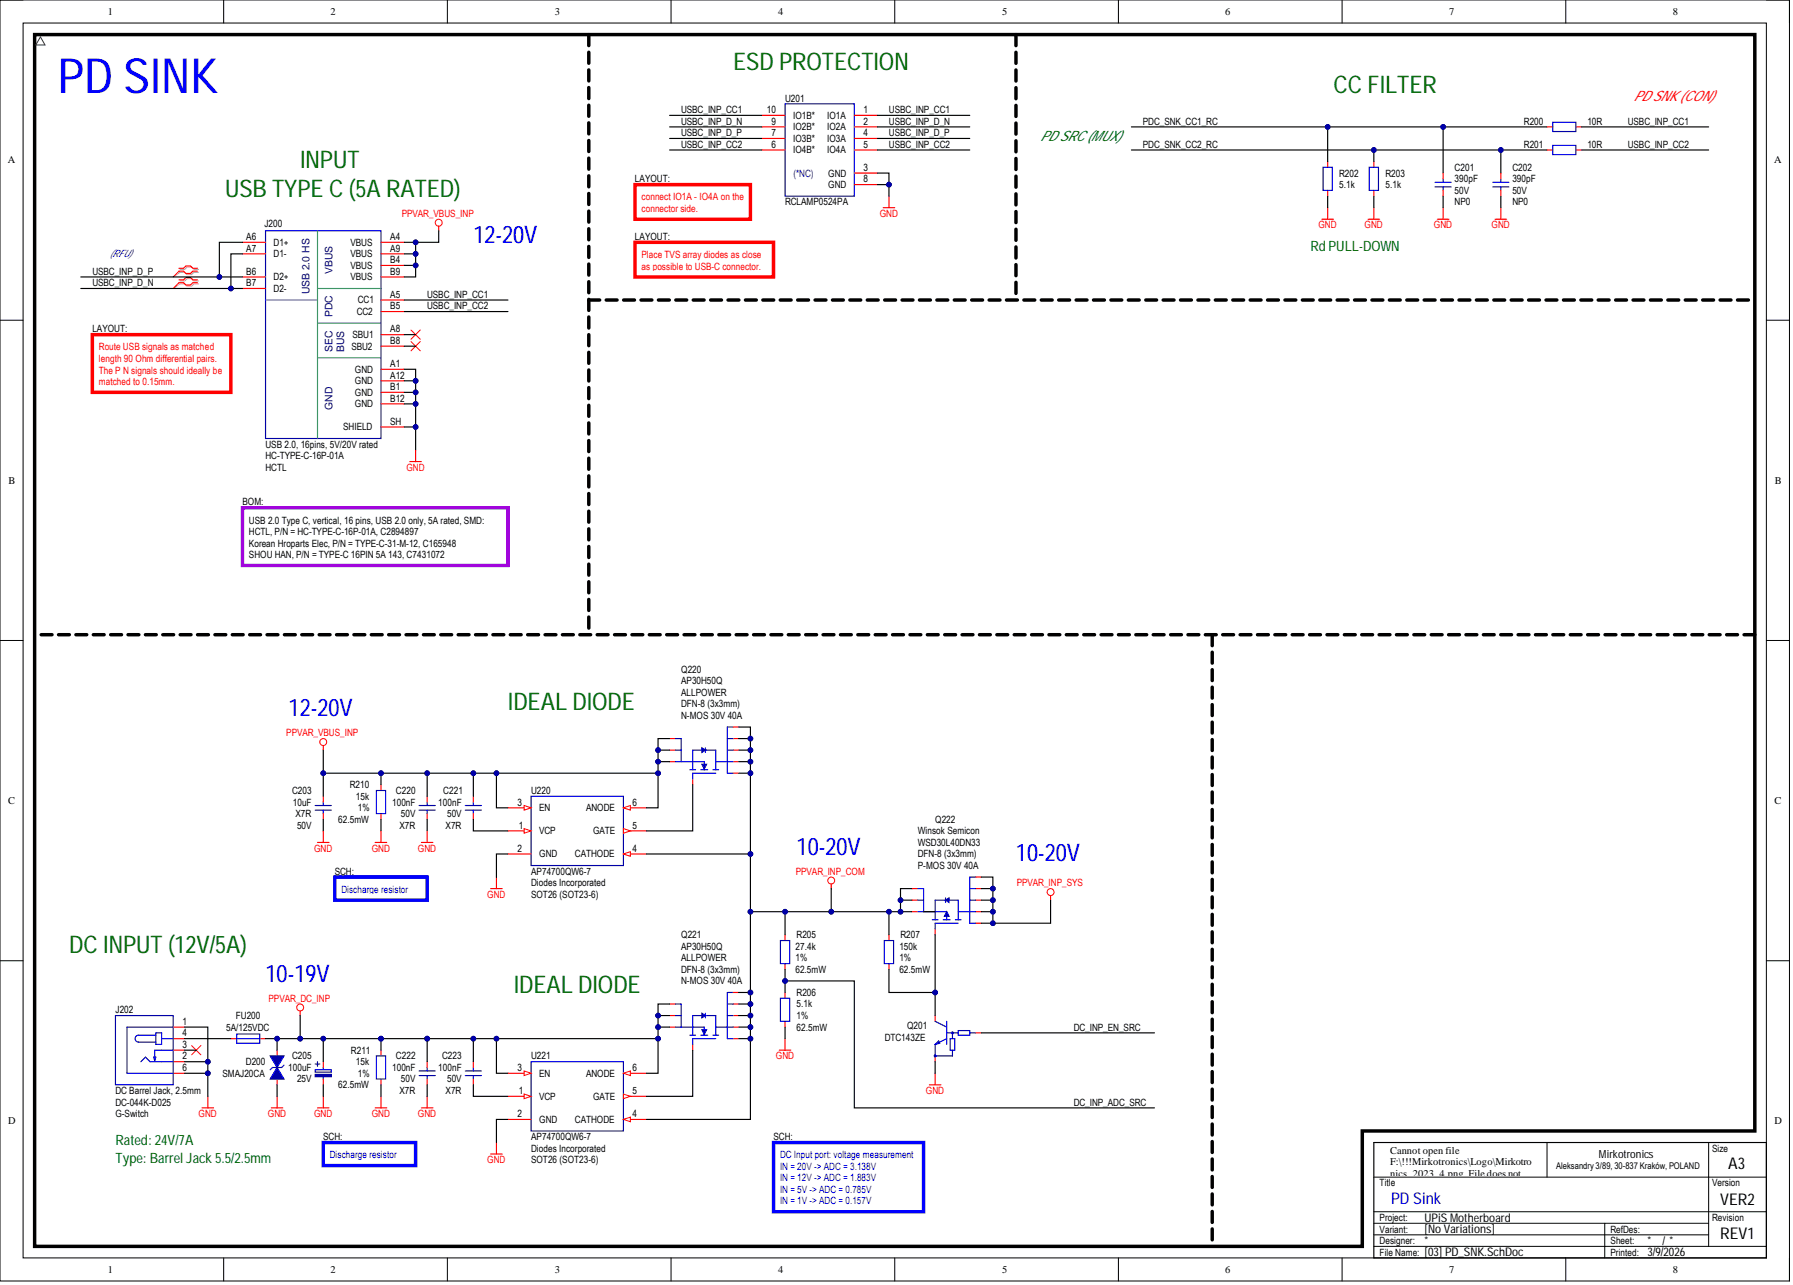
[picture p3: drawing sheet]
<svg xmlns="http://www.w3.org/2000/svg" width="393mm" height="282mm" viewBox="0 0 393 282" stroke-linecap="round" stroke-linejoin="round" font-family="sans-serif">
<defs><g id="words">
<text font-size="10.6" fill="#00f" x="12.7" y="20.5">PD SINK</text>
<g font-size="5.3" fill="#060">
<text x="160.8" y="15.3">ESD PROTECTION</text>
<text x="292.5" y="20.4">CC FILTER</text>
<text x="65.9" y="36.9">INPUT</text>
<text x="49.4" y="43.2">USB TYPE C (5A RATED)</text>
<text x="111.4" y="155.9">IDEAL DIODE</text>
<text x="15.2" y="209">DC INPUT (12V/5A)</text>
<text x="112.7" y="217.9">IDEAL DIODE</text>
</g>
<g font-size="5.3" fill="#00f">
<text x="103.8" y="53.3">12-20V</text>
<text x="63.3" y="157.1">12-20V</text>
<text x="174.8" y="187.5">10-20V</text>
<text x="222.9" y="188.8">10-20V</text>
<text x="58.3" y="215.3">10-19V</text>
</g>
<g font-size="3.5">
<text x="379.1" y="256.4">A3</text>
<text x="377.4" y="264.3">VER2</text>
<text x="377.4" y="271.9">REV1</text>
</g>
<text font-size="3.5" fill="#00c" x="305.2" y="264">PD Sink</text>
<text font-size="3.1" fill="#c00" x="358.4" y="22.1">PD SNK (CON)</text>
<g font-size="3.1" fill="#060">
<text x="228.2" y="31">PD SRC (MUX)</text>
<text x="287.5" y="55">RdPULL-DOWN</text>
<text x="25.3" y="251.2">Rated: 24V/7A</text>
<text x="25.3" y="255">Type: Barrel Jack 5.5/2.5mm</text>
</g>
<g font-size="2.6">
<text x="312.5" y="268">UPiS Motherboard</text>
<text x="312.5" y="275.6">[03] PD_SNK.SchDoc</text>
<text x="312.5" y="270.5">[No Variations]</text>
<text x="312.5" y="273.1">*</text>
<text x="361.4" y="275.6">3/9/2026</text>
<text x="361.4" y="273.1">*</text>
<text x="364.7" y="273.1">/*</text>
</g>
<text font-size="2.4" x="350.8" y="253.9">Mirkotronics</text>
<g font-size="2.3">
<text x="23.6" y="3.3">1</text>
<text x="72.5" y="3.3">2</text>
<text x="121.7" y="3.3">3</text>
<text x="170.7" y="3.3">4</text>
<text x="219.8" y="3.3">5</text>
<text x="268.8" y="3.3">6</text>
<text x="317.9" y="3.3">7</text>
<text x="367" y="3.3">8</text>
<text x="1.7" y="35.9">A</text>
<text x="389.2" y="35.9">A</text>
<text x="1.9" y="106.1">B</text>
<text x="389.4" y="106.1">B</text>
<text x="1.8" y="176.4">C</text>
<text x="389.3" y="176.4">C</text>
<text x="1.8" y="246.6">D</text>
<text x="389.3" y="246.6">D</text>
<text x="304.9" y="253.1">Cannot open file</text>
<text x="304.9" y="255.6">F:\!!!Mirkotronics\Logo\Mirkotro</text>
<text x="304.9" y="258.1">nics_2023_4.png. File does not</text>
<text x="23.6" y="279.2">1</text>
<text x="72.5" y="279.2">2</text>
<text x="121.7" y="279.2">3</text>
<text x="170.7" y="279.2">4</text>
<text x="219.8" y="279.2">5</text>
<text x="268.8" y="279.2">6</text>
<text x="317.9" y="279.2">7</text>
<text x="367" y="279.2">8</text>
</g>
<g font-size="2.3" fill="#000080">
<text x="67.9" y="64.5" transform="rotate(-90 67.9 64.5)">USB 2.0 HS</text>
<text x="72.9" y="60.2" transform="rotate(-90 72.9 60.2)">VBUS</text>
<text x="72.9" y="69.6" transform="rotate(-90 72.9 69.6)">PDC</text>
<text x="72.9" y="77.2" transform="rotate(-90 72.9 77.2)">SEC</text>
<text x="75.5" y="77.2" transform="rotate(-90 75.5 77.2)">BUS</text>
<text x="72.9" y="89.9" transform="rotate(-90 72.9 89.9)">GND</text>
</g>
<g font-size="2.2">
<text x="172.2" y="22.3">U201</text>
<text x="149.4" y="24.8">USBC_INP_CC1</text>
<text x="149.4" y="29.9">USBC_INP_D_P</text>
<text x="149.4" y="27.3">USBC_INP_D_N</text>
<text x="168.3" y="24.8">10</text>
<text x="169.3" y="27.3">9</text>
<text x="169.3" y="29.9">7</text>
<text x="174" y="26.1">IO1B*</text>
<text x="174" y="28.6">IO2B*</text>
<text x="181.4" y="26.1">IO1A</text>
<text x="181.4" y="28.6">IO2A</text>
<text x="189.4" y="24.8">1</text>
<text x="189.4" y="27.3">2</text>
<text x="189.4" y="29.9">4</text>
<text x="195" y="24.8">USBC_INP_CC1</text>
<text x="195" y="29.9">USBC_INP_D_P</text>
<text x="195" y="27.3">USBC_INP_D_N</text>
<text x="250.7" y="27.3">PDC_SNK_CC1_RC</text>
<text x="334.3" y="27.3">R200</text>
<text x="348.2" y="27.3">10R</text>
<text x="357.1" y="27.3">USBC_INP_CC1</text>
<text x="149.4" y="32.4">USBC_INP_CC2</text>
<text x="169.3" y="32.4">6</text>
<text x="174" y="31.1">IO3B*</text>
<text x="174" y="33.7">IO4B*</text>
<text x="181.4" y="31.1">IO3A</text>
<text x="181.4" y="33.7">IO4A</text>
<text x="189.4" y="32.4">5</text>
<text x="195" y="32.4">USBC_INP_CC2</text>
<text x="250.7" y="32.4">PDC_SNK_CC2_RC</text>
<text x="334.3" y="32.4">R201</text>
<text x="348.2" y="32.4">10R</text>
<text x="357.1" y="32.4">USBC_INP_CC2</text>
<text x="139.3" y="40">LAYOUT:</text>
<text x="181.7" y="38.7">GND</text>
<text x="181.7" y="41.3">GND</text>
<text x="189.4" y="37.5">3</text>
<text x="189.4" y="40">8</text>
<text x="293.8" y="38.7">R202</text>
<text x="293.8" y="41.3">5.1k</text>
<text x="303.9" y="38.7">R203</text>
<text x="303.9" y="41.3">5.1k</text>
<text x="319.1" y="37.5">C201</text>
<text x="319.1" y="40">390pF</text>
<text x="331.8" y="37.5">C202</text>
<text x="331.8" y="40">390pF</text>
<text x="172.2" y="45.1">RCLAMP0524PA</text>
<text x="319.1" y="45.1">NP0</text>
<text x="319.1" y="42.5">50V</text>
<text x="331.8" y="45.1">NP0</text>
<text x="331.8" y="42.5">50V</text>
<text x="54" y="52.6">A6</text>
<text x="58" y="49.9">J200</text>
<text x="60" y="53.9">D1+</text>
<text x="76.9" y="53.9">VBUS</text>
<text x="85.6" y="52.6">A4</text>
<text x="139.3" y="52.6">LAYOUT:</text>
<text x="54" y="55.2">A7</text>
<text x="60" y="56.4">D1-</text>
<text x="76.9" y="56.4">VBUS</text>
<text x="76.9" y="59">VBUS</text>
<text x="85.6" y="55.2">A9</text>
<text x="85.6" y="57.7">B4</text>
<text x="20.3" y="60.2">USBC_INP_D_P</text>
<text x="20.3" y="62.8">USBC_INP_D_N</text>
<text x="54" y="60.2">B6</text>
<text x="54" y="62.8">B7</text>
<text x="60" y="61.5">D2+</text>
<text x="60" y="64">D2-</text>
<text x="76.9" y="61.5">VBUS</text>
<text x="85.6" y="65.3">A5</text>
<text x="85.6" y="60.2">B9</text>
<text x="93.7" y="65.3">USBC_INP_CC1</text>
<text x="78.3" y="69.1">CC2</text>
<text x="78.5" y="66.6">CC1</text>
<text x="85.6" y="67.8">B5</text>
<text x="93.7" y="67.8">USBC_INP_CC2</text>
<text x="20.3" y="72.9">LAYOUT:</text>
<text x="77.1" y="76.7">SBU2</text>
<text x="77.3" y="74.2">SBU1</text>
<text x="85.6" y="72.9">A8</text>
<text x="85.6" y="75.4">B8</text>
<text x="77.8" y="81.8">GND</text>
<text x="85.6" y="80.5">A1</text>
<text x="85.6" y="83">A12</text>
<text x="77.8" y="84.3">GND</text>
<text x="77.8" y="86.8">GND</text>
<text x="77.8" y="89.4">GND</text>
<text x="85.6" y="85.6">B1</text>
<text x="85.6" y="88.1">B12</text>
<text x="75.3" y="94.4">SHIELD</text>
<text x="85.6" y="93.2">SH</text>
<text x="58.3" y="98.2">USB 2.0, 16pins, 5V/20V rated</text>
<text x="58.3" y="100.7">HC-TYPE-C-16P-01A</text>
<text x="58.3" y="103.3">HCTL</text>
<text x="53.2" y="110.9">BOM:</text>
<text x="54.6" y="114.8">USB 2.0 Type C, vertical, 16 pins, USB 2.0 only, 5A rated, SMD:</text>
<text x="54.6" y="117.4">HCTL, P/N = HC-TYPE-C-16P-01A, C2894897</text>
<text x="54.6" y="119.9">Korean Hroparts Elec, P/N = TYPE-C-31-M-12, C165948</text>
<text x="54.6" y="122.4">SHOU HAN, P/N = TYPE-C 16PIN 5A 143, C7431072</text>
<text x="149.4" y="147.6">Q220</text>
<text x="149.4" y="152.6">ALLPOWER</text>
<text x="149.4" y="150.1">AP30H50Q</text>
<text x="149.4" y="155.2">DFN-8 (3x3mm)</text>
<text x="149.4" y="157.7">N-MOS 30V 40A</text>
<text x="76.7" y="172.9">R210</text>
<text x="64.1" y="174.2">C203</text>
<text x="64.2" y="176.7">10uF</text>
<text x="64.8" y="179.2">X7R</text>
<text x="78.1" y="175.4">15k</text>
<text x="78.5" y="178">1%</text>
<text x="86" y="176.7">100nF</text>
<text x="86.9" y="174.2">C220</text>
<text x="88" y="179.2">50V</text>
<text x="96.2" y="176.7">100nF</text>
<text x="97.3" y="174.2">C221</text>
<text x="98.1" y="179.2">50V</text>
<text x="113.6" y="176.7">3</text>
<text x="116.5" y="174.2">U220</text>
<text x="118.3" y="178">EN</text>
<text x="128.6" y="178">ANODE</text>
<text x="138.8" y="176.7">6</text>
<text x="65.2" y="181.8">50V</text>
<text x="74.2" y="180.5">62.5mW</text>
<text x="87.6" y="181.8">X7R</text>
<text x="97.8" y="181.8">X7R</text>
<text x="113.8" y="181.8">1</text>
<text x="118.3" y="183">VCP</text>
<text x="130.1" y="183">GATE</text>
<text x="138.8" y="181.8">5</text>
<text x="201.4" y="183">Winsok Semicon</text>
<text x="201.4" y="185.6">WSD30L40DN33</text>
<text x="205.2" y="180.5">Q222</text>
<text x="73.4" y="191.9">SCH:</text>
<text x="113.6" y="186.8">2</text>
<text x="116.5" y="191.9">AP74700QW6-7</text>
<text x="118.3" y="188.1">GND</text>
<text x="126.1" y="188.1">CATHODE</text>
<text x="138.8" y="186.8">4</text>
<text x="201.4" y="188.1">DFN-8 (3x3mm)</text>
<text x="201.4" y="190.6">P-MOS 30V 40A</text>
<text x="116.5" y="194.4">Diodes Incorporated</text>
<text x="116.5" y="196.9">SOT26 (SOT23-6)</text>
<text x="149.4" y="208.3">AP30H50Q</text>
<text x="149.4" y="205.8">Q221</text>
<text x="174.5" y="208.3">27.4k</text>
<text x="174.8" y="205.8">R205</text>
<text x="197.3" y="208.3">150k</text>
<text x="197.6" y="205.8">R207</text>
<text x="149.4" y="210.9">ALLPOWER</text>
<text x="149.4" y="213.4">DFN-8 (3x3mm)</text>
<text x="149.4" y="215.9">N-MOS 30V 40A</text>
<text x="174.5" y="210.9">1%</text>
<text x="174.5" y="213.4">62.5mW</text>
<text x="197.3" y="210.9">1%</text>
<text x="197.3" y="213.4">62.5mW</text>
<text x="174.8" y="218.5">R206</text>
<text x="174.8" y="221">5.1k</text>
<text x="25.3" y="222.3">J202</text>
<text x="40" y="227.3">4</text>
<text x="40" y="224.8">1</text>
<text x="49.6" y="226.1">5A/125VDC</text>
<text x="51.8" y="223.5">FU200</text>
<text x="174.8" y="223.5">1%</text>
<text x="174.8" y="226.1">62.5mW</text>
<text x="199" y="225.8">Q201</text>
<text x="235.5" y="226.1">DC_INP_EN_SRC</text>
<text x="40" y="229.9">3</text>
<text x="40" y="232.4">2</text>
<text x="53.9" y="233.7">D200</text>
<text x="64.1" y="232.4">C205</text>
<text x="77" y="231.1">R211</text>
<text x="78.1" y="233.7">15k</text>
<text x="86.9" y="232.4">C222</text>
<text x="97" y="232.4">C223</text>
<text x="116.5" y="232.4">U221</text>
<text x="194.1" y="228.3">DTC143ZE</text>
<text x="25.3" y="240">DC Barrel Jack, 2.5mm</text>
<text x="40" y="234.9">6</text>
<text x="48.8" y="236.2">SMAJ20CA</text>
<text x="63.2" y="234.9">100uF</text>
<text x="65.2" y="237.5">25V</text>
<text x="74.2" y="238.7">62.5mW</text>
<text x="78.5" y="236.2">1%</text>
<text x="86" y="234.9">100nF</text>
<text x="87.6" y="240">X7R</text>
<text x="88" y="237.5">50V</text>
<text x="96.2" y="234.9">100nF</text>
<text x="97.8" y="240">X7R</text>
<text x="98.1" y="237.5">50V</text>
<text x="113.6" y="234.9">3</text>
<text x="113.8" y="240">1</text>
<text x="118.3" y="236.2">EN</text>
<text x="128.6" y="236.2">ANODE</text>
<text x="138.8" y="240">5</text>
<text x="138.8" y="234.9">6</text>
<text x="25.3" y="245">G-Switch</text>
<text x="25.3" y="242.5">DC-044K-D025</text>
<text x="113.6" y="245">2</text>
<text x="118.3" y="241.2">VCP</text>
<text x="130.1" y="241.2">GATE</text>
<text x="138.8" y="245">4</text>
<text x="235.5" y="242.5">DC_INP_ADC_SRC</text>
<text x="70.9" y="250.1">SCH:</text>
<text x="116.5" y="250.1">AP74700QW6-7</text>
<text x="118.3" y="246.3">GND</text>
<text x="126.1" y="246.3">CATHODE</text>
<text x="169.7" y="250.1">SCH:</text>
<text x="116.5" y="252.6">Diodes Incorporated</text>
<text x="116.5" y="255.2">SOT26 (SOT23-6)</text>
<text x="375.6" y="252.6">Size</text>
<text x="302.7" y="260.2">Titlexist.</text>
<text x="305.1" y="260.2">e</text>
<text x="375.6" y="260.2">Version</text>
<text x="302.7" y="267.8">Project:</text>
<text x="375.6" y="267.8">Revision</text>
<text x="302.7" y="275.4">File Name:</text>
<text x="302.7" y="270.4">Variant:</text>
<text x="302.7" y="272.9">Designer:</text>
<text x="353.3" y="275.4">Printed:</text>
<text x="353.3" y="272.9">Sheet:</text>
<text x="353.3" y="270.4">RefDes:</text>
</g>
<text font-size="2.2" fill="#00c" x="174.1" y="38.7">(*NC)</text>
<g font-size="2.2" fill="#f00">
<text x="88.1" y="47.6">PPVAR_VBUS_INP</text>
<text x="140.7" y="44">connect IO1A - IO4A on the</text>
<text x="140.7" y="46.5">connector side.</text>
<text x="193" y="47.6">GND</text>
<text x="289.2" y="50.1">GND</text>
<text x="299.4" y="50.1">GND</text>
<text x="314.6" y="50.1">GND</text>
<text x="327.2" y="50.1">GND</text>
<text x="140.7" y="56.6">Place TVS array diodes as close</text>
<text x="140.7" y="59.1">as possible to USB-C connector.</text>
<text x="21.7" y="76.9">Route USB signals as matched</text>
<text x="21.7" y="79.4">length 90 Ohm differential pairs.</text>
<text x="21.7" y="81.9">The P N signals should ideally be</text>
<text x="21.7" y="84.5">matched to 0.15mm.</text>
<text x="89.2" y="103.3">GND</text>
<text x="62.8" y="161.5">PPVAR_VBUS_INP</text>
<text x="68.9" y="186.8">GND</text>
<text x="81.6" y="186.8">GND</text>
<text x="91.7" y="186.8">GND</text>
<text x="174.6" y="191.9">PPVAR_INP_COM</text>
<text x="106.9" y="196.9">GND</text>
<text x="223" y="194.4">PPVAR_INP_SYS</text>
<text x="58.9" y="219.7">PPVAR_DC_INP</text>
<text x="170.2" y="232.4">GND</text>
<text x="203.1" y="240">GND</text>
<text x="43.6" y="245">GND</text>
<text x="58.8" y="245">GND</text>
<text x="68.9" y="245">GND</text>
<text x="81.6" y="245">GND</text>
<text x="91.7" y="245">GND</text>
<text x="106.9" y="255.2">GND</text>
</g>
<g font-size="2.2" fill="#00f">
<text x="24.1" y="56.4">(RFU)</text>
<text x="74.9" y="195.8">Discharge resistor</text>
<text x="72.4" y="254.1">Discharge resistor</text>
<text x="171.1" y="254.1">DC Input port: voltage measurement</text>
<text x="171.1" y="256.6">IN = 20V -&gt; ADC = 3.138V</text>
<text x="171.1" y="259.1">IN = 12V -&gt; ADC = 1.883V</text>
<text x="171.1" y="261.7">IN = 5V -&gt; ADC = 0.785V</text>
<text x="171.1" y="264.2">IN = 1V -&gt; ADC = 0.157V</text>
</g>
<text font-size="2" x="341.4" y="256.5">Aleksandry 3/89, 30-837 Kraków, POLAND</text>
</g></defs>
<g fill="none" stroke="#000" stroke-width=".22">
<path d="M0 0h392.6v281h-392.6zM0 0h5.1M49.1 0v5.1M98.1 0v5.1M147.2 0v5.1M196.3 0v5.1M245.4 0v5.1M294.4 0v5.1M343.5 0v5.1M387.5 0h5.1v5.1M5.1 5.1h382.4v270.8h-382.4zM0 70.2h5.1"/>
<path d="M387.5 70.2h5.1M0 140.5h5.1M387.5 140.5h5.1M0 210.7h5.1M387.5 210.7h5.1M301.4 258.2h86.1M339.4 250.6v7.6M374.8 250.6v22.8M49.1 275.9v5.1M98.1 275.9v5.1M147.2 275.9v5.1M196.3 275.9v5.1"/>
<path d="M245.4 275.9v5.1M294.4 275.9v5.1M301.4 268.3h73.4M301.4 270.9h73.4M301.4 265.8h86.1M301.4 273.4h86.1M343.5 275.9v5.1M352 268.3v7.6M392.6 275.9v5.1"/>
</g>
<path d="M301.4 250.6h86.1v25.3h-86.1z" fill="none" stroke="#000" stroke-width=".25"/>
<path d="M39.5 59.1h1l.5-.5h1l.5 .5h1.1M39.5 59.7h1l.5 .5h1l.5-.5h1.1M39.5 61.6h1l.5-.5h1l.5 .5h1.1M39.5 62.3h1l.5 .5h1l.5-.5h1.1" fill="none" stroke="#d0a3a3" stroke-width=".25"/>
<path d="M39.5 59.7l-1.5 1M39.5 62.3l-1.5 1" fill="none" stroke="#d0a3a3" stroke-width=".22"/>
<path d="M39.3 58.8h1l.5-.5h1l.5 .5h1M39.3 59.5h1l.5 .5h1l.5-.5h1M39.3 61.4h1l.5-.5h1l.5 .5h1M39.3 62h1l.5 .5h1l.5-.5h1M91.2 98.7v2.6M89.9 101.3h2.5" fill="none" stroke="#f00" stroke-width=".25"/>
<path d="M39.3 59.5l-1.3 1.2M39.3 62l-1.3 1.3M90.2 74.9l2 2.1M90.2 72.4l2 2M92.2 74.9l-2 2.1M92.2 72.4l-2 2" fill="none" stroke="#f00" stroke-width=".22"/>
<path d="M58.3 50.6h25.3v45.6h-25.3z" fill-rule="evenodd" fill="#fff"/>
<path d="M58.3 50.6h25.3v45.6h-25.3z" fill="none" stroke="#00c" stroke-width=".25"/>
<g fill="none" stroke="#f00" stroke-width=".25">
<path d="M53.2 53.2h5.1M53.2 55.7h5.1M83.6 53.2h5M83.6 55.7h5M83.6 58.2h5M53.2 60.7h5.1M53.2 63.3h5.1M83.6 65.8h5M83.6 73.4h5M83.6 68.3h5M83.6 75.9h5M83.6 60.7h5"/>
<path d="M83.6 81h5M83.6 83.5h5M83.6 86.1h5M83.6 88.6h5M83.6 93.7h5"/>
</g>
<path d="M69.6 50.6v45.6M58.3 65.8h11.3M69.6 63.3h14M69.6 70.9h14M69.6 78.5h14" fill="none" stroke="#009cca" stroke-width=".25"/>
<path d="M53.2 111.4h58.2v12.6h-58.2z" fill-rule="evenodd" fill="#fff"/>
<path d="M53.2 111.4h58.2v12.6h-58.2z" fill="none" stroke="#90f" stroke-width=".76"/>
<path d="M139.3 40.5h25.3v7.6h-25.3z" fill-rule="evenodd" fill="#fff"/>
<path d="M139.3 40.5h25.3v7.6h-25.3z" fill="none" stroke="#f00" stroke-width=".76"/>
<path d="M139.3 53.2h30.4v7.5h-30.4z" fill-rule="evenodd" fill="#fff"/>
<path d="M139.3 53.2h30.4v7.5h-30.4z" fill="none" stroke="#f00" stroke-width=".76"/>
<path d="M193.8 45.6h2.5M195 43v2.6" fill="none" stroke="#f00" stroke-width=".25"/>
<path d="M172.2 22.8h15.2v20.2h-15.2z" fill-rule="evenodd" fill="#fff"/>
<path d="M172.2 22.8h15.2v20.2h-15.2z" fill="none" stroke="#00c" stroke-width=".25"/>
<path d="M167.2 25.3h5M167.2 27.8h5M167.2 30.4h5M167.2 32.9h5M187.4 38h5.1M187.4 25.3h5.1M187.4 27.8h5.1M187.4 30.4h5.1M187.4 32.9h5.1M96.2 49.6v1M187.4 40.5h5.1" fill="none" stroke="#f00" stroke-width=".25"/>
<circle cx="96.2" cy="48.9" r=".76" fill="none" stroke="#f00" stroke-width=".22"/>
<g fill="none" stroke="#000" stroke-width=".76">
<path d="M129.2 7.6v2.4M129.2 11.5v2.4M129.2 15.3v2.5M129.2 19.2v2.4M129.2 23.1v2.4M129.2 26.9v2.5M129.2 30.8v2.4M129.2 34.7v2.4M129.2 38.6v2.4M129.2 42.4v2.5M129.2 46.3v2.4M129.2 50.2v2.4"/>
<path d="M129.2 54.1v2.4M129.2 57.9v2.4M129.2 61.8v2.4M129.2 65.7v2.4M129.2 69.5v2.5M129.2 73.4v2.4M129.2 77.3v2.4M129.2 81.2v2.4M129.2 85v2.4M129.2 88.9v2.4M129.2 92.8v2.4M129.2 96.6v2.5"/>
<path d="M129.2 100.5v2.4M129.2 104.4v2.4M129.2 108.3v2.4M129.2 112.1v2.4M129.2 116v2.4M129.2 119.9v2.4M9 139.2h2.4M12.8 139.2h2.4M16.7 139.2h2.3M20.5 139.2h2.3M24.3 139.2h2.4M28.1 139.2h2.4"/>
<path d="M31.9 139.2h2.4M35.7 139.2h2.4M39.5 139.2h2.4M43.3 139.2h2.4M47.2 139.2h2.3M51 139.2h2.3M54.8 139.2h2.4M58.6 139.2h2.4M62.4 139.2h2.4M66.2 139.2h2.4M70 139.2h2.4M73.8 139.2h2.4"/>
<path d="M77.6 139.2h2.4M81.5 139.2h2.3M85.3 139.2h2.3M89.1 139.2h2.4M92.9 139.2h2.4M96.7 139.2h2.4M100.5 139.2h2.4M104.3 139.2h2.4M108.1 139.2h2.4M112 139.2h2.3M115.8 139.2h2.3M119.6 139.2h2.4"/>
<path d="M123.4 139.2h2.4M127.2 139.2h2.4M129.2 123.7v2.5M129.2 127.6v2.4M129.2 131.5v2.4M129.2 135.4v2.4M131 139.2h2.4M134.8 139.2h2.4M138.6 139.2h2.4M142.4 139.2h2.4M146.3 139.2h2.3M150.1 139.2h2.4"/>
<path d="M153.9 139.2h2.4M157.7 139.2h2.4M161.5 139.2h2.4M165.3 139.2h2.4M169.1 139.2h2.4M172.9 139.2h2.4M176.8 139.2h2.3M180.6 139.2h2.3M184.4 139.2h2.4M188.2 139.2h2.4M192 139.2h2.4M195.8 139.2h2.4"/>
<path d="M199.6 139.2h2.4M203.4 139.2h2.4M207.3 139.2h2.3M211.1 139.2h2.3M214.9 139.2h2.4M218.7 139.2h2.4M222.5 139.2h2.4M226.3 139.2h2.4M230.1 139.2h2.4M233.9 139.2h2.4M237.7 139.2h2.4M241.6 139.2h2.3"/>
<path d="M245.4 139.2h2.4M249.2 139.2h2.4M253 139.2h2.4M256.8 139.2h2.4M260.6 139.2h2.4M264.4 139.2h2.4M268.2 139.2h2.4M272.1 139.2h2.3M275.9 139.2h2.4M279.7 139.2h2.4M283.5 139.2h2.4M287.3 139.2h2.4"/>
<path d="M291.1 139.2h2.4M294.9 139.2h2.4M298.7 139.2h2.4M302.5 139.2h2.4M306.4 139.2h2.3M310.2 139.2h2.3M314 139.2h2.4M317.8 139.2h2.4M321.6 139.2h2.4M325.4 139.2h2.4M329.2 139.2h2.4M333 139.2h2.4"/>
<path d="M336.9 139.2h2.3M340.7 139.2h2.3M344.5 139.2h2.4M348.3 139.2h2.4M352.1 139.2h2.4M355.9 139.2h2.4M359.7 139.2h2.4M363.6 139.2h2.3M367.3 139.2h2.4M371.2 139.2h2.4M375 139.2h2.4M378.8 139.2h2.4"/>
<path d="M382.6 139.2h2.4"/>
</g>
<path d="M20.3 73.4h30.4v12.7h-30.4z" fill-rule="evenodd" fill="#fff"/>
<path d="M20.3 73.4h30.4v12.7h-30.4z" fill="none" stroke="#f00" stroke-width=".76"/>
<g fill="none" stroke="#000" stroke-width=".76">
<path d="M129.2 65.8h2.4M133 65.8h2.4M136.8 65.8h2.4M140.6 65.8h2.4M144.4 65.8h2.4M148.3 65.8h2.3M152.1 65.8h2.4M155.9 65.8h2.4M159.7 65.8h2.4M163.5 65.8h2.4M167.3 65.8h2.4M171.2 65.8h2.4"/>
<path d="M175 65.8h2.4M178.8 65.8h2.4M182.6 65.8h2.4M186.4 65.8h2.4M190.3 65.8h2.3M194.1 65.8h2.4M197.9 65.8h2.4M201.7 65.8h2.4M205.5 65.8h2.4M209.4 65.8h2.3M213.2 65.8h2.4M217 65.8h2.4"/>
<path d="M220.8 65.8h2.4M224.6 65.8h2.4M228.4 65.8h2.4M232.3 65.8h2.3M236.1 65.8h2.4M239.9 65.8h2.4M243.7 65.8h2.4M247.5 65.8h2.4M251.4 65.8h2.3M255.2 65.8h2.4M259 65.8h2.4M262.8 65.8h2.4"/>
<path d="M266.6 65.8h2.4M270.4 65.8h2.4M274.3 65.8h2.3M278.1 65.8h2.4M281.9 65.8h2.4M285.7 65.8h2.4M289.5 65.8h2.4M293.3 65.8h2.4M297.2 65.8h2.3M301 65.8h2.4M304.8 65.8h2.4M308.6 65.8h2.4"/>
<path d="M312.4 65.8h2.4M316.3 65.8h2.3M320.1 65.8h2.4M323.9 65.8h2.4M327.7 65.8h2.4M331.5 65.8h2.4M335.3 65.8h2.4M339.2 65.8h2.3M343 65.8h2.4M346.8 65.8h2.4M350.6 65.8h2.4M354.4 65.8h2.4"/>
<path d="M358.3 65.8h2.3M362.1 65.8h2.4M365.9 65.8h2.4M369.7 65.8h2.4M373.5 65.8h2.4M377.4 65.8h2.3M381.2 65.8h2.4M265.9 139.2v2.4M265.9 143.1v2.4M265.9 146.9v2.4M265.9 150.7v2.4M265.9 154.6v2.4"/>
<path d="M265.9 158.4v2.4M265.9 162.2v2.4M265.9 166.1v2.4M265.9 169.9v2.4M265.9 173.7v2.4M265.9 177.6v2.4M265.9 181.4v2.4M265.9 185.2v2.4M265.9 189.1v2.4M265.9 192.9v2.4M265.9 196.7v2.4M265.9 200.6v2.4"/>
<path d="M265.9 204.4v2.4M265.9 208.2v2.4M265.9 212.1v2.4M265.9 215.9v2.4M265.9 219.7v2.4M265.9 223.6v2.4M265.9 227.4v2.4M265.9 231.2v2.4M265.9 235.1v2.4M265.9 238.9v2.4M265.9 242.7v2.4M265.9 246.6v2.4"/>
<path d="M265.9 250.4v2.4M265.9 254.2v2.4M265.9 258.1v2.4M265.9 261.9v2.4M265.9 265.7v2.4M265.9 269.6v2.4"/>
</g>
<path d="M25.3 222.8h12.7v15.2h-12.7z" fill-rule="evenodd" fill="#fff"/>
<path d="M25.3 222.8h12.7v15.2h-12.7zM30.9 232.9l1-1 1 1h5.1M33.7 231.9h.5l-.3 .7zM34.2 227.1h-3.8a.76 .76 0 0 0-.8 .7 .76 .76 0 0 0 .8 .8h3.8M34.2 226.6h1.3v2.5h-1.3zM35.5 227.8h2.5M38 230.4h-4.1v2.2M38 225.3h-10.1v10.1h10.1M69.1 233.4h1.1M69.6 232.9v1M70.9 234.2v.5M70.9 236.2v.5" fill="none" stroke="#00c" stroke-width=".25"/>
<path d="M38 227.8h2.5M38 230.4h2.5M38 232.9h2.5M38 235.4h2.5M38 225.3h2.5M70.9 232.9v1.3M70.9 236.7v1.3" fill="none" stroke="#f00" stroke-width=".25"/>
<path d="M69.1 235.7h3.6v.5h-3.6z" fill-rule="evenodd" fill="#00c"/>
<path d="M69.1 235.7h3.6v.5h-3.6z" fill="none" stroke="#00c" stroke-width=".25"/>
<path d="M69.1 234.7h3.6v.5h-3.6z" fill-rule="evenodd" fill="#fff"/>
<path d="M171.2 219h2v5h-2zM69.1 234.7h3.6v.5h-3.6z" fill="none" stroke="#00c" stroke-width=".25"/>
<circle cx="182.4" cy="193.1" r=".76" fill="none" stroke="#f00" stroke-width=".22"/>
<path d="M182.4 193.9v1M172.2 217.7v1.3M171 230.4h2.5M172.2 224v1.3M172.2 227.8v2.6" fill="none" stroke="#f00" stroke-width=".25"/>
<path d="M169.7 250.6h32.9v15.2h-32.9z" fill-rule="evenodd" fill="#fff"/>
<path d="M169.7 250.6h32.9v15.2h-32.9z" fill="none" stroke="#00f" stroke-width=".76"/>
<path d="M172.2 205v1.3M172.2 211.4v1.2" fill="none" stroke="#f00" stroke-width=".25"/>
<path d="M171.2 206.3h2v5.1h-2z" fill="none" stroke="#00c" stroke-width=".25"/>
<path d="M207.7 200l.5 1h-1z" fill="#00c"/>
<path d="M207.7 200l.5 1h-1z" fill="none" stroke="#00c" stroke-width=".25"/>
<path d="M207.4 197.5l.8-.6v1.1z" fill="#00c"/>
<g fill="none" stroke="#00c" stroke-width=".25">
<path d="M69.1 176.7h3.6M69.1 177.7h3.6M70.9 175.9v.8M70.9 177.7v.8M201.4 197.5h1.2M201.4 200h6.3v1.8M201.4 194.9h1.2v5.1M207.4 197.5l.8-.6v1.1zM207.4 196.9v1.1M210.2 200h3.8M212.7 197.5h1.3M212.7 194.9h1.3"/>
<path d="M214 192.4h-1.3v10.1h1.3M194 206.3h2v5.1h-2zM204.5 201.8h1.3M205.2 201.8v-4.3h5v4.3M206.9 201.8h1.5M209.6 201.8h1.2M210.2 202.5h-5v1.3M51.9 226.8h5.1v2h-5.1zM51.9 227.8h5.1M62.3 233.7l-.5 .5h-2l-.5 .5M205.2 229.1v2.5h3.7v-1.2M205.2 224l2.5 1.3"/>
<path d="M205.2 229.1l.7-.8 .3 .5zM205.9 228.6v.2M207.7 224v5.1M207.7 226.6h2.5M207.7 227.8l-2.5 1.3M208.4 227.8h1.1v2.6h-1.1zM208.9 226.6v1.2M210.2 226.1h2.5v1h-2.5zM212.7 226.6h1.3"/>
<circle cx="205.2" cy="231.6" r=".18"/>
<circle cx="205.2" cy="231.6" r=".17"/>
<circle cx="209" cy="226.6" r=".18"/>
<circle cx="209" cy="226.6" r=".17"/>
</g>
<g fill="none" stroke="#f00" stroke-width=".25">
<path d="M70.9 174.7v1.2M70.9 178.5v1.2M69.6 184.8h2.6M70.9 182.3v2.5M200.1 200h1.3M200.1 197.5h1.3M200.1 194.9h1.3M214 200h1.3M214 197.5h1.3M214 194.9h1.3M214 192.4h1.3M230.5 196.4v1.1"/>
<path d="M195 205v1.3M195 211.4v1.2M205.2 203.8v1.2M214 202.5h1.3M50.7 227.8h1.2M57 227.8h1.3M60.8 230.4v1.2M60.8 236.7v1.3M203.9 238h2.5M205.2 222.8v1.2M205.2 231.6v1.3M205.2 235.4v2.6"/>
<path d="M214 226.6h1.3"/>
</g>
<circle cx="230.5" cy="195.7" r=".76" fill="none" stroke="#f00" stroke-width=".22"/>
<path d="M59.3 231.6h3l-1.5 2.6z" fill-rule="evenodd" fill="#00c"/>
<path d="M59.3 231.6h3l-1.5 2.6z" fill="none" stroke="#00c" stroke-width=".25"/>
<path d="M60.8 234.2l1.5 2.5h-3z" fill-rule="evenodd" fill="#00c"/>
<path d="M60.8 234.2l1.5 2.5h-3z" fill="none" stroke="#00c" stroke-width=".25"/>
<path d="M44.3 243h2.6M45.6 240.5v2.5M59.5 243h2.6M60.8 240.5v2.5" fill="none" stroke="#f00" stroke-width=".25"/>
<path d="M42 229.3l2.1 2.1M44.1 229.3l-2.1 2.1" fill="none" stroke="#f00" stroke-width=".22"/>
<path d="M154 167.7h1l-.5 1z" fill="#00c"/>
<path d="M154 167.7h1l-.5 1z" fill="none" stroke="#00c" stroke-width=".25"/>
<path d="M154 164l.7 .5-.7 .5z" fill="#00c"/>
<g fill="none" stroke="#00c" stroke-width=".25">
<path d="M160.8 159.5h-1.2v10.1h1.2M148.2 164.5h1.2M148.2 167.1h6.3v1.7M148.2 162h1.2v5.1M151.3 168.8h1.3M152 168.8v-4.3h5v4.3M153.7 168.8h1.6M154 164l.7 .5-.7 .5zM154.7 164v1M156.4 168.8h1.3M157 169.6h-5v1.3M157 167.1h3.8"/>
<path d="M159.6 164.5h1.2M159.6 162h1.2"/>
</g>
<path d="M160.8 159.5h1.3M146.9 167.1h1.3M146.9 164.5h1.3M146.9 162h1.3M152 170.9v1.2M160.8 167.1h1.3M160.8 169.6h1.3M160.8 164.5h1.3M160.8 162h1.3M107.6 194.9h2.6M108.9 192.4v2.5" fill="none" stroke="#f00" stroke-width=".25"/>
<path d="M116.5 174.7h20.3v15.2h-20.3z" fill-rule="evenodd" fill="#fff"/>
<path d="M116.5 174.7h20.3v15.2h-20.3z" fill="none" stroke="#00c" stroke-width=".25"/>
<path d="M111.4 182.3h5.1" fill="none" stroke="#f00" stroke-width=".25"/>
<path d="M115 181.8l1.5 .5-1.5 .5z" fill="#f8fcff"/>
<path d="M115 181.8l1.5 .5-1.5 .5z" fill="none" stroke="#f00" stroke-width=".22"/>
<path d="M111.4 187.3h5.1M136.8 182.3h5" fill="none" stroke="#f00" stroke-width=".25"/>
<path d="M136.8 181.8l1.5 .5-1.5 .5z" fill="#f8fcff"/>
<path d="M136.8 181.8l1.5 .5-1.5 .5z" fill="none" stroke="#f00" stroke-width=".22"/>
<path d="M136.8 187.3h5" fill="none" stroke="#f00" stroke-width=".25"/>
<path d="M136.8 187.3l1.5-.5v1z" fill="#f8fcff"/>
<path d="M136.8 187.3l1.5-.5v1z" fill="none" stroke="#f00" stroke-width=".22"/>
<path d="M136.8 177.2h5" fill="none" stroke="#f00" stroke-width=".25"/>
<path d="M136.8 177.2l1.5-.5v1z" fill="#f8fcff"/>
<path d="M136.8 177.2l1.5-.5v1z" fill="none" stroke="#f00" stroke-width=".22"/>
<path d="M111.4 177.2h5.1" fill="none" stroke="#f00" stroke-width=".25"/>
<path d="M115 176.7l1.5 .5-1.5 .5z" fill="#f8fcff"/>
<g fill="none" stroke="#f00" stroke-width=".22">
<path d="M115 176.7l1.5 .5-1.5 .5z"/>
<circle cx="70.9" cy="162.8" r=".76"/>
</g>
<path d="M70.9 163.5v1M92.4 184.8h2.6M93.7 182.3v2.5M92.4 243h2.6M93.7 240.5v2.5M107.6 253.1h2.6M108.9 250.6v2.5" fill="none" stroke="#f00" stroke-width=".25"/>
<path d="M116.5 232.9h20.3v15.2h-20.3z" fill-rule="evenodd" fill="#fff"/>
<path d="M116.5 232.9h20.3v15.2h-20.3z" fill="none" stroke="#00c" stroke-width=".25"/>
<path d="M111.4 240.5h5.1" fill="none" stroke="#f00" stroke-width=".25"/>
<path d="M115 240l1.5 .5-1.5 .5z" fill="#f8fcff"/>
<path d="M115 240l1.5 .5-1.5 .5z" fill="none" stroke="#f00" stroke-width=".22"/>
<path d="M111.4 245.6h5.1M136.8 240.5h5" fill="none" stroke="#f00" stroke-width=".25"/>
<path d="M136.8 240l1.5 .5-1.5 .5z" fill="#f8fcff"/>
<path d="M136.8 240l1.5 .5-1.5 .5z" fill="none" stroke="#f00" stroke-width=".22"/>
<path d="M136.8 245.6h5" fill="none" stroke="#f00" stroke-width=".25"/>
<path d="M136.8 245.6l1.5-.6v1.1z" fill="#f8fcff"/>
<path d="M136.8 245.6l1.5-.6v1.1z" fill="none" stroke="#f00" stroke-width=".22"/>
<path d="M136.8 235.4h5" fill="none" stroke="#f00" stroke-width=".25"/>
<path d="M136.8 235.4l1.5-.5v1z" fill="#f8fcff"/>
<path d="M136.8 235.4l1.5-.5v1z" fill="none" stroke="#f00" stroke-width=".22"/>
<path d="M111.4 235.4h5.1" fill="none" stroke="#f00" stroke-width=".25"/>
<path d="M115 234.9l1.5 .5-1.5 .5z" fill="#f8fcff"/>
<path d="M115 234.9l1.5 .5-1.5 .5z" fill="none" stroke="#f00" stroke-width=".22"/>
<path d="M154 225.9h1l-.5 1z" fill="#00c"/>
<path d="M154 225.9h1l-.5 1z" fill="none" stroke="#00c" stroke-width=".25"/>
<path d="M154 222.3l.7 .5-.7 .5z" fill="#00c"/>
<g fill="none" stroke="#00c" stroke-width=".25">
<path d="M91.9 177.7h3.6M91.9 176.7h3.6M93.7 175.9v.8M93.7 177.7v.8M102.1 177.7h3.5M102.1 176.7h3.5M103.8 175.9v.8M103.8 177.7v.8M160.8 217.7h-1.2v10.1h1.2M91.9 235.9h3.6M91.9 234.9h3.6M93.7 234.2v.7"/>
<path d="M93.7 235.9v.8M102.1 235.9h3.5M102.1 234.9h3.5M103.8 234.2v.7M103.8 235.9v.8M148.2 222.8h1.2M148.2 225.3h6.3v1.8M148.2 220.2h1.2v5.1M151.3 227.1h1.3M152 227.1v-4.3h5v4.3M153.7 227.1h1.6M154 222.3l.7 .5-.7 .5z"/>
<path d="M154.7 222.3v1M156.4 227.1h1.3M157 227.8h-5v1.3M157 225.3h3.8M159.6 222.8h1.2M159.6 220.2h1.2"/>
</g>
<g fill="none" stroke="#f00" stroke-width=".25">
<path d="M93.7 174.7v1.2M93.7 178.5v1.2M103.8 174.7v1.2M103.8 178.5v1.2M160.8 217.7h1.3M65.9 221.8v1M93.7 232.9v1.3M93.7 236.7v1.3M103.8 232.9v1.3M103.8 236.7v1.3M146.9 225.3h1.3M146.9 222.8h1.3"/>
<path d="M146.9 220.2h1.3M152 229.1v1.3M160.8 225.3h1.3M160.8 227.8h1.3M160.8 222.8h1.3M160.8 220.2h1.3M69.6 243h2.6M70.9 240.5v2.5"/>
</g>
<circle cx="65.9" cy="221" r=".76" fill="none" stroke="#f00" stroke-width=".22"/>
<path d="M70.9 250.6h20.3v5.1h-20.3z" fill-rule="evenodd" fill="#fff"/>
<path d="M70.9 250.6h20.3v5.1h-20.3z" fill="none" stroke="#00f" stroke-width=".76"/>
<path d="M83.6 172.1v1.3M83.6 178.5v1.2M82.3 184.8h2.5M83.6 182.3v2.5M83.6 230.4v1.2M83.6 236.7v1.3M82.3 243h2.5M83.6 240.5v2.5" fill="none" stroke="#f00" stroke-width=".25"/>
<path d="M82.6 173.4h2v5.1h-2zM82.6 231.6h2v5.1h-2z" fill="none" stroke="#00c" stroke-width=".25"/>
<path d="M73.4 192.4h20.3v5.1h-20.3z" fill-rule="evenodd" fill="#fff"/>
<path d="M73.4 192.4h20.3v5.1h-20.3z" fill="none" stroke="#00f" stroke-width=".76"/>
<g fill="none" stroke="#000" stroke-width=".76">
<path d="M7.6 7.6h377.4v240.5h-86.1v25.3h-291.3zM222.9 7.6v2.4M222.9 11.5v2.4M222.9 15.3v2.5M222.9 19.2v2.5M222.9 23.1v2.4M222.9 27v2.4M222.9 30.9v2.4M222.9 34.8v2.4M222.9 38.6v2.5M222.9 42.5v2.4M222.9 46.4v2.4"/>
<path d="M222.9 50.3v2.4M222.9 54.2v2.4M222.9 58v2.5M222.9 61.9v2.5"/>
</g>
<path d="M8.9 8.1l1 1.8h-2z" fill="none" stroke="#333" stroke-width=".22"/>
<path d="M290.2 36.7h2.1v5.1h-2.1zM300.4 36.7h2v5.1h-2zM314.8 40h3.6M316.6 39.2v.8M327.5 40h3.5M329.3 39.2v.8M340.7 26.8h5v2.1h-5zM340.7 31.9h5v2h-5zM314.8 41h3.6M316.6 41v.8M327.5 41h3.5M329.3 41v.8" fill="none" stroke="#00c" stroke-width=".25"/>
<g fill="none" stroke="#f00" stroke-width=".25">
<path d="M291.3 35.4v1.3M301.4 35.4v1.3M316.6 38v1.2M329.3 38v1.2M339.4 27.8h1.3M339.4 32.9h1.3M345.7 27.8h1.3M345.7 32.9h1.3M290 48.1h2.5M291.3 41.8v1.2M291.3 45.6v2.5M300.1 48.1h2.6"/>
<path d="M301.4 41.8v1.2M301.4 45.6v2.5M315.3 48.1h2.6M316.6 41.8v1.2M316.6 45.6v2.5M328 48.1h2.5M329.3 41.8v1.2M329.3 45.6v2.5"/>
</g>
<path d="M91.2 55.7v2.5h-2.6" fill="none" stroke="#000" stroke-width=".25"/>
<circle cx="91.2" cy="58.2" r=".51" fill="#000080"/>
<circle cx="91.2" cy="58.2" r=".51" fill="none" stroke="#000080" stroke-width=".22"/>
<circle cx="91.2" cy="55.7" r=".51" fill="#000080"/>
<circle cx="91.2" cy="55.7" r=".51" fill="none" stroke="#000080" stroke-width=".22"/>
<path d="M91.2 58.2v2.5h-2.6" fill="none" stroke="#000" stroke-width=".25"/>
<circle cx="91.2" cy="58.2" r=".51" fill="#000080"/>
<circle cx="91.2" cy="58.2" r=".51" fill="none" stroke="#000080" stroke-width=".22"/>
<path d="M88.6 81h2.6v17.7" fill="none" stroke="#000" stroke-width=".25"/>
<circle cx="91.2" cy="83.5" r=".51" fill="#000080"/>
<circle cx="91.2" cy="83.5" r=".51" fill="none" stroke="#000080" stroke-width=".22"/>
<circle cx="91.2" cy="86.1" r=".51" fill="#000080"/>
<circle cx="91.2" cy="86.1" r=".51" fill="none" stroke="#000080" stroke-width=".22"/>
<circle cx="91.2" cy="88.6" r=".51" fill="#000080"/>
<circle cx="91.2" cy="88.6" r=".51" fill="none" stroke="#000080" stroke-width=".22"/>
<circle cx="91.2" cy="93.7" r=".51" fill="#000080"/>
<circle cx="91.2" cy="93.7" r=".51" fill="none" stroke="#000080" stroke-width=".22"/>
<path d="M88.6 83.5h2.6" fill="none" stroke="#000" stroke-width=".25"/>
<circle cx="91.2" cy="83.5" r=".51" fill="#000080"/>
<circle cx="91.2" cy="83.5" r=".51" fill="none" stroke="#000080" stroke-width=".22"/>
<path d="M88.6 86.1h2.6" fill="none" stroke="#000" stroke-width=".25"/>
<circle cx="91.2" cy="86.1" r=".51" fill="#000080"/>
<circle cx="91.2" cy="86.1" r=".51" fill="none" stroke="#000080" stroke-width=".22"/>
<path d="M88.6 88.6h2.6" fill="none" stroke="#000" stroke-width=".25"/>
<circle cx="91.2" cy="88.6" r=".51" fill="#000080"/>
<circle cx="91.2" cy="88.6" r=".51" fill="none" stroke="#000080" stroke-width=".22"/>
<path d="M88.6 93.7h2.6" fill="none" stroke="#000" stroke-width=".25"/>
<circle cx="91.2" cy="93.7" r=".51" fill="#000080"/>
<circle cx="91.2" cy="93.7" r=".51" fill="none" stroke="#000080" stroke-width=".22"/>
<path d="M91.2 53.2v2.5h-2.6M88.6 75.9h2.6M88.6 73.4h2.6" fill="none" stroke="#000" stroke-width=".25"/>
<circle cx="91.2" cy="53.2" r=".51" fill="#000080"/>
<circle cx="91.2" cy="53.2" r=".51" fill="none" stroke="#000080" stroke-width=".22"/>
<circle cx="91.2" cy="55.7" r=".51" fill="#000080"/>
<circle cx="91.2" cy="55.7" r=".51" fill="none" stroke="#000080" stroke-width=".22"/>
<path d="M53.2 55.7h-2.5v7.6M88.6 68.3h22.8" fill="none" stroke="#000" stroke-width=".25"/>
<circle cx="50.7" cy="63.3" r=".51" fill="#000080"/>
<circle cx="50.7" cy="63.3" r=".51" fill="none" stroke="#000080" stroke-width=".22"/>
<path d="M53.2 53.2h-5.1v7.5" fill="none" stroke="#000" stroke-width=".25"/>
<circle cx="48.1" cy="60.7" r=".51" fill="#000080"/>
<circle cx="48.1" cy="60.7" r=".51" fill="none" stroke="#000080" stroke-width=".22"/>
<path d="M96.2 50.6v2.6h-7.6M88.6 65.8h22.8" fill="none" stroke="#000" stroke-width=".25"/>
<circle cx="91.2" cy="53.2" r=".51" fill="#000080"/>
<circle cx="91.2" cy="53.2" r=".51" fill="none" stroke="#000080" stroke-width=".22"/>
<path d="M17.7 60.7h35.5" fill="none" stroke="#000" stroke-width=".25"/>
<circle cx="48.1" cy="60.7" r=".51" fill="#000080"/>
<circle cx="48.1" cy="60.7" r=".51" fill="none" stroke="#000080" stroke-width=".22"/>
<path d="M17.7 63.3h35.5" fill="none" stroke="#000" stroke-width=".25"/>
<circle cx="50.7" cy="63.3" r=".51" fill="#000080"/>
<circle cx="50.7" cy="63.3" r=".51" fill="none" stroke="#000080" stroke-width=".22"/>
<path d="M146.9 25.3h20.3M146.9 27.8h20.3M146.9 30.4h20.3M146.9 32.9h20.3M192.5 25.3h20.2M192.5 27.8h20.2M192.5 30.4h20.2M192.5 32.9h20.2M192.5 40.5h2.5" fill="none" stroke="#000" stroke-width=".25"/>
<circle cx="195" cy="40.5" r=".51" fill="#000080"/>
<circle cx="195" cy="40.5" r=".51" fill="none" stroke="#000080" stroke-width=".22"/>
<path d="M172.2 212.6v5.1" fill="none" stroke="#000" stroke-width=".25"/>
<circle cx="172.2" cy="215.2" r=".51" fill="#000080"/>
<circle cx="172.2" cy="215.2" r=".51" fill="none" stroke="#000080" stroke-width=".22"/>
<path d="M197.6 197.5h2.5M172.2 225.3v2.5" fill="none" stroke="#000" stroke-width=".25"/>
<circle cx="197.6" cy="197.5" r=".51" fill="#000080"/>
<circle cx="197.6" cy="197.5" r=".51" fill="none" stroke="#000080" stroke-width=".22"/>
<path d="M205.2 205v12.7h-10.2v-5.1" fill="none" stroke="#000" stroke-width=".25"/>
<circle cx="205.2" cy="217.7" r=".51" fill="#000080"/>
<circle cx="205.2" cy="217.7" r=".51" fill="none" stroke="#000080" stroke-width=".22"/>
<path d="M205.2 217.7v5.1" fill="none" stroke="#000" stroke-width=".25"/>
<circle cx="205.2" cy="217.7" r=".51" fill="#000080"/>
<circle cx="205.2" cy="217.7" r=".51" fill="none" stroke="#000080" stroke-width=".22"/>
<path d="M215.3 192.4h2.5v10.1h-2.5M205.2 232.9v2.5" fill="none" stroke="#000" stroke-width=".25"/>
<circle cx="217.8" cy="194.9" r=".51" fill="#000080"/>
<circle cx="217.8" cy="194.9" r=".51" fill="none" stroke="#000080" stroke-width=".22"/>
<circle cx="217.8" cy="197.5" r=".51" fill="#000080"/>
<circle cx="217.8" cy="197.5" r=".51" fill="none" stroke="#000080" stroke-width=".22"/>
<circle cx="217.8" cy="200" r=".51" fill="#000080"/>
<circle cx="217.8" cy="200" r=".51" fill="none" stroke="#000080" stroke-width=".22"/>
<circle cx="217.8" cy="202.5" r=".51" fill="#000080"/>
<circle cx="217.8" cy="202.5" r=".51" fill="none" stroke="#000080" stroke-width=".22"/>
<path d="M215.3 200h2.5" fill="none" stroke="#000" stroke-width=".25"/>
<circle cx="217.8" cy="200" r=".51" fill="#000080"/>
<circle cx="217.8" cy="200" r=".51" fill="none" stroke="#000080" stroke-width=".22"/>
<path d="M215.3 197.5h2.5" fill="none" stroke="#000" stroke-width=".25"/>
<circle cx="217.8" cy="197.5" r=".51" fill="#000080"/>
<circle cx="217.8" cy="197.5" r=".51" fill="none" stroke="#000080" stroke-width=".22"/>
<path d="M215.3 194.9h2.5" fill="none" stroke="#000" stroke-width=".25"/>
<circle cx="217.8" cy="194.9" r=".51" fill="#000080"/>
<circle cx="217.8" cy="194.9" r=".51" fill="none" stroke="#000080" stroke-width=".22"/>
<path d="M195 200v5" fill="none" stroke="#000" stroke-width=".25"/>
<circle cx="195" cy="200" r=".51" fill="#000080"/>
<circle cx="195" cy="200" r=".51" fill="none" stroke="#000080" stroke-width=".22"/>
<path d="M70.9 179.7v2.6M230.5 197.5v5h-12.7" fill="none" stroke="#000" stroke-width=".25"/>
<circle cx="217.8" cy="202.5" r=".51" fill="#000080"/>
<circle cx="217.8" cy="202.5" r=".51" fill="none" stroke="#000080" stroke-width=".22"/>
<path d="M40.5 235.4h5.1v5.1" fill="none" stroke="#000" stroke-width=".25"/>
<circle cx="45.6" cy="235.4" r=".51" fill="#000080"/>
<circle cx="45.6" cy="235.4" r=".51" fill="none" stroke="#000080" stroke-width=".22"/>
<path d="M40.5 225.3h5.1v10.1" fill="none" stroke="#000" stroke-width=".25"/>
<circle cx="45.6" cy="232.9" r=".51" fill="#000080"/>
<circle cx="45.6" cy="232.9" r=".51" fill="none" stroke="#000080" stroke-width=".22"/>
<circle cx="45.6" cy="235.4" r=".51" fill="#000080"/>
<circle cx="45.6" cy="235.4" r=".51" fill="none" stroke="#000080" stroke-width=".22"/>
<path d="M40.5 232.9h5.1" fill="none" stroke="#000" stroke-width=".25"/>
<circle cx="45.6" cy="232.9" r=".51" fill="#000080"/>
<circle cx="45.6" cy="232.9" r=".51" fill="none" stroke="#000080" stroke-width=".22"/>
<path d="M40.5 227.8h10.2M40.5 230.4h2.6M58.3 227.8h2.5v2.6" fill="none" stroke="#000" stroke-width=".25"/>
<circle cx="60.8" cy="227.8" r=".51" fill="#000080"/>
<circle cx="60.8" cy="227.8" r=".51" fill="none" stroke="#000080" stroke-width=".22"/>
<path d="M146.9 162h-2.5v5.1h2.5M60.8 238v2.5" fill="none" stroke="#000" stroke-width=".25"/>
<circle cx="144.4" cy="164.5" r=".51" fill="#000080"/>
<circle cx="144.4" cy="164.5" r=".51" fill="none" stroke="#000080" stroke-width=".22"/>
<circle cx="144.4" cy="167.1" r=".51" fill="#000080"/>
<circle cx="144.4" cy="167.1" r=".51" fill="none" stroke="#000080" stroke-width=".22"/>
<path d="M144.4 164.5h2.5" fill="none" stroke="#000" stroke-width=".25"/>
<circle cx="144.4" cy="164.5" r=".51" fill="#000080"/>
<circle cx="144.4" cy="164.5" r=".51" fill="none" stroke="#000080" stroke-width=".22"/>
<path d="M162.1 159.5h2.5v10.1h-2.5" fill="none" stroke="#000" stroke-width=".25"/>
<circle cx="164.6" cy="169.6" r=".51" fill="#000080"/>
<circle cx="164.6" cy="169.6" r=".51" fill="none" stroke="#000080" stroke-width=".22"/>
<circle cx="164.6" cy="167.1" r=".51" fill="#000080"/>
<circle cx="164.6" cy="167.1" r=".51" fill="none" stroke="#000080" stroke-width=".22"/>
<circle cx="164.6" cy="164.5" r=".51" fill="#000080"/>
<circle cx="164.6" cy="164.5" r=".51" fill="none" stroke="#000080" stroke-width=".22"/>
<circle cx="164.6" cy="162" r=".51" fill="#000080"/>
<circle cx="164.6" cy="162" r=".51" fill="none" stroke="#000080" stroke-width=".22"/>
<path d="M162.1 162h2.5" fill="none" stroke="#000" stroke-width=".25"/>
<circle cx="164.6" cy="162" r=".51" fill="#000080"/>
<circle cx="164.6" cy="162" r=".51" fill="none" stroke="#000080" stroke-width=".22"/>
<path d="M162.1 164.5h2.5" fill="none" stroke="#000" stroke-width=".25"/>
<circle cx="164.6" cy="164.5" r=".51" fill="#000080"/>
<circle cx="164.6" cy="164.5" r=".51" fill="none" stroke="#000080" stroke-width=".22"/>
<path d="M162.1 167.1h2.5" fill="none" stroke="#000" stroke-width=".25"/>
<circle cx="164.6" cy="167.1" r=".51" fill="#000080"/>
<circle cx="164.6" cy="167.1" r=".51" fill="none" stroke="#000080" stroke-width=".22"/>
<path d="M144.4 169.6h-35.5v7.6h2.5M111.4 187.3h-2.5v5.1" fill="none" stroke="#000" stroke-width=".25"/>
<circle cx="108.9" cy="169.6" r=".51" fill="#000080"/>
<circle cx="108.9" cy="169.6" r=".51" fill="none" stroke="#000080" stroke-width=".22"/>
<circle cx="144.4" cy="169.6" r=".51" fill="#000080"/>
<circle cx="144.4" cy="169.6" r=".51" fill="none" stroke="#000080" stroke-width=".22"/>
<path d="M103.8 179.7v2.6h7.6M144.4 167.1v10.1h-2.6" fill="none" stroke="#000" stroke-width=".25"/>
<circle cx="144.4" cy="169.6" r=".51" fill="#000080"/>
<circle cx="144.4" cy="169.6" r=".51" fill="none" stroke="#000080" stroke-width=".22"/>
<circle cx="144.4" cy="167.1" r=".51" fill="#000080"/>
<circle cx="144.4" cy="167.1" r=".51" fill="none" stroke="#000080" stroke-width=".22"/>
<path d="M108.9 169.6h-5.1v5.1M152 172.1v10.2h-10.2" fill="none" stroke="#000" stroke-width=".25"/>
<circle cx="103.8" cy="169.6" r=".51" fill="#000080"/>
<circle cx="103.8" cy="169.6" r=".51" fill="none" stroke="#000080" stroke-width=".22"/>
<circle cx="108.9" cy="169.6" r=".51" fill="#000080"/>
<circle cx="108.9" cy="169.6" r=".51" fill="none" stroke="#000080" stroke-width=".22"/>
<path d="M93.7 169.6v5.1" fill="none" stroke="#000" stroke-width=".25"/>
<circle cx="93.7" cy="169.6" r=".51" fill="#000080"/>
<circle cx="93.7" cy="169.6" r=".51" fill="none" stroke="#000080" stroke-width=".22"/>
<path d="M93.7 179.7v2.6M146.9 220.2h-2.5v5.1h2.5" fill="none" stroke="#000" stroke-width=".25"/>
<circle cx="144.4" cy="222.8" r=".51" fill="#000080"/>
<circle cx="144.4" cy="222.8" r=".51" fill="none" stroke="#000080" stroke-width=".22"/>
<circle cx="144.4" cy="225.3" r=".51" fill="#000080"/>
<circle cx="144.4" cy="225.3" r=".51" fill="none" stroke="#000080" stroke-width=".22"/>
<path d="M144.4 222.8h2.5" fill="none" stroke="#000" stroke-width=".25"/>
<circle cx="144.4" cy="222.8" r=".51" fill="#000080"/>
<circle cx="144.4" cy="222.8" r=".51" fill="none" stroke="#000080" stroke-width=".22"/>
<path d="M162.1 217.7h2.5v10.1h-2.5" fill="none" stroke="#000" stroke-width=".25"/>
<circle cx="164.6" cy="227.8" r=".51" fill="#000080"/>
<circle cx="164.6" cy="227.8" r=".51" fill="none" stroke="#000080" stroke-width=".22"/>
<circle cx="164.6" cy="225.3" r=".51" fill="#000080"/>
<circle cx="164.6" cy="225.3" r=".51" fill="none" stroke="#000080" stroke-width=".22"/>
<circle cx="164.6" cy="222.8" r=".51" fill="#000080"/>
<circle cx="164.6" cy="222.8" r=".51" fill="none" stroke="#000080" stroke-width=".22"/>
<circle cx="164.6" cy="220.2" r=".51" fill="#000080"/>
<circle cx="164.6" cy="220.2" r=".51" fill="none" stroke="#000080" stroke-width=".22"/>
<circle cx="164.6" cy="217.7" r=".51" fill="#000080"/>
<circle cx="164.6" cy="217.7" r=".51" fill="none" stroke="#000080" stroke-width=".22"/>
<path d="M162.1 220.2h2.5" fill="none" stroke="#000" stroke-width=".25"/>
<circle cx="164.6" cy="220.2" r=".51" fill="#000080"/>
<circle cx="164.6" cy="220.2" r=".51" fill="none" stroke="#000080" stroke-width=".22"/>
<path d="M162.1 222.8h2.5" fill="none" stroke="#000" stroke-width=".25"/>
<circle cx="164.6" cy="222.8" r=".51" fill="#000080"/>
<circle cx="164.6" cy="222.8" r=".51" fill="none" stroke="#000080" stroke-width=".22"/>
<path d="M162.1 225.3h2.5" fill="none" stroke="#000" stroke-width=".25"/>
<circle cx="164.6" cy="225.3" r=".51" fill="#000080"/>
<circle cx="164.6" cy="225.3" r=".51" fill="none" stroke="#000080" stroke-width=".22"/>
<path d="M144.4 227.8h-35.5v7.6h2.5M111.4 245.6h-2.5v5" fill="none" stroke="#000" stroke-width=".25"/>
<circle cx="108.9" cy="227.8" r=".51" fill="#000080"/>
<circle cx="108.9" cy="227.8" r=".51" fill="none" stroke="#000080" stroke-width=".22"/>
<circle cx="144.4" cy="227.8" r=".51" fill="#000080"/>
<circle cx="144.4" cy="227.8" r=".51" fill="none" stroke="#000080" stroke-width=".22"/>
<path d="M103.8 238v2.5h7.6M144.4 225.3v10.1h-2.6" fill="none" stroke="#000" stroke-width=".25"/>
<circle cx="144.4" cy="227.8" r=".51" fill="#000080"/>
<circle cx="144.4" cy="227.8" r=".51" fill="none" stroke="#000080" stroke-width=".22"/>
<circle cx="144.4" cy="225.3" r=".51" fill="#000080"/>
<circle cx="144.4" cy="225.3" r=".51" fill="none" stroke="#000080" stroke-width=".22"/>
<path d="M152 230.4v10.1h-10.2M164.6 227.8v17.8h-22.8" fill="none" stroke="#000" stroke-width=".25"/>
<circle cx="164.6" cy="227.8" r=".51" fill="#000080"/>
<circle cx="164.6" cy="227.8" r=".51" fill="none" stroke="#000080" stroke-width=".22"/>
<path d="M108.9 227.8h-5.1v5.1" fill="none" stroke="#000" stroke-width=".25"/>
<circle cx="103.8" cy="227.8" r=".51" fill="#000080"/>
<circle cx="103.8" cy="227.8" r=".51" fill="none" stroke="#000080" stroke-width=".22"/>
<circle cx="108.9" cy="227.8" r=".51" fill="#000080"/>
<circle cx="108.9" cy="227.8" r=".51" fill="none" stroke="#000080" stroke-width=".22"/>
<path d="M93.7 227.8h10.1" fill="none" stroke="#000" stroke-width=".25"/>
<circle cx="103.8" cy="227.8" r=".51" fill="#000080"/>
<circle cx="103.8" cy="227.8" r=".51" fill="none" stroke="#000080" stroke-width=".22"/>
<circle cx="93.7" cy="227.8" r=".51" fill="#000080"/>
<circle cx="93.7" cy="227.8" r=".51" fill="none" stroke="#000080" stroke-width=".22"/>
<path d="M93.7 227.8v5.1" fill="none" stroke="#000" stroke-width=".25"/>
<circle cx="93.7" cy="227.8" r=".51" fill="#000080"/>
<circle cx="93.7" cy="227.8" r=".51" fill="none" stroke="#000080" stroke-width=".22"/>
<path d="M164.6 169.6v48.1M93.7 238v2.5" fill="none" stroke="#000" stroke-width=".25"/>
<circle cx="164.6" cy="169.6" r=".51" fill="#000080"/>
<circle cx="164.6" cy="169.6" r=".51" fill="none" stroke="#000080" stroke-width=".22"/>
<circle cx="164.6" cy="187.3" r=".51" fill="#000080"/>
<circle cx="164.6" cy="187.3" r=".51" fill="none" stroke="#000080" stroke-width=".22"/>
<circle cx="164.6" cy="200" r=".51" fill="#000080"/>
<circle cx="164.6" cy="200" r=".51" fill="none" stroke="#000080" stroke-width=".22"/>
<circle cx="164.6" cy="217.7" r=".51" fill="#000080"/>
<circle cx="164.6" cy="217.7" r=".51" fill="none" stroke="#000080" stroke-width=".22"/>
<path d="M70.9 227.8v5.1" fill="none" stroke="#000" stroke-width=".25"/>
<circle cx="70.9" cy="227.8" r=".51" fill="#000080"/>
<circle cx="70.9" cy="227.8" r=".51" fill="none" stroke="#000080" stroke-width=".22"/>
<path d="M65.9 222.8v5M70.9 238v2.5" fill="none" stroke="#000" stroke-width=".25"/>
<circle cx="65.9" cy="227.8" r=".51" fill="#000080"/>
<circle cx="65.9" cy="227.8" r=".51" fill="none" stroke="#000080" stroke-width=".22"/>
<path d="M141.8 187.3h22.8" fill="none" stroke="#000" stroke-width=".25"/>
<circle cx="164.6" cy="187.3" r=".51" fill="#000080"/>
<circle cx="164.6" cy="187.3" r=".51" fill="none" stroke="#000080" stroke-width=".22"/>
<path d="M172.2 200v5" fill="none" stroke="#000" stroke-width=".25"/>
<circle cx="172.2" cy="200" r=".51" fill="#000080"/>
<circle cx="172.2" cy="200" r=".51" fill="none" stroke="#000080" stroke-width=".22"/>
<path d="M182.4 194.9v5.1" fill="none" stroke="#000" stroke-width=".25"/>
<circle cx="182.4" cy="200" r=".51" fill="#000080"/>
<circle cx="182.4" cy="200" r=".51" fill="none" stroke="#000080" stroke-width=".22"/>
<path d="M70.9 164.5v5.1" fill="none" stroke="#000" stroke-width=".25"/>
<circle cx="70.9" cy="169.6" r=".51" fill="#000080"/>
<circle cx="70.9" cy="169.6" r=".51" fill="none" stroke="#000080" stroke-width=".22"/>
<path d="M83.6 227.8h10.1" fill="none" stroke="#000" stroke-width=".25"/>
<circle cx="93.7" cy="227.8" r=".51" fill="#000080"/>
<circle cx="93.7" cy="227.8" r=".51" fill="none" stroke="#000080" stroke-width=".22"/>
<circle cx="83.6" cy="227.8" r=".51" fill="#000080"/>
<circle cx="83.6" cy="227.8" r=".51" fill="none" stroke="#000080" stroke-width=".22"/>
<path d="M200.1 194.9h-2.5v5.1h2.5M202.6 200h2.6" fill="none" stroke="#000" stroke-width=".25"/>
<circle cx="197.6" cy="197.5" r=".51" fill="#000080"/>
<circle cx="197.6" cy="197.5" r=".51" fill="none" stroke="#000080" stroke-width=".22"/>
<circle cx="197.6" cy="200" r=".51" fill="#000080"/>
<circle cx="197.6" cy="200" r=".51" fill="none" stroke="#000080" stroke-width=".22"/>
<path d="M164.6 200h33" fill="none" stroke="#000" stroke-width=".25"/>
<circle cx="197.6" cy="200" r=".51" fill="#000080"/>
<circle cx="197.6" cy="200" r=".51" fill="none" stroke="#000080" stroke-width=".22"/>
<circle cx="195" cy="200" r=".51" fill="#000080"/>
<circle cx="195" cy="200" r=".51" fill="none" stroke="#000080" stroke-width=".22"/>
<circle cx="182.4" cy="200" r=".51" fill="#000080"/>
<circle cx="182.4" cy="200" r=".51" fill="none" stroke="#000080" stroke-width=".22"/>
<circle cx="172.2" cy="200" r=".51" fill="#000080"/>
<circle cx="172.2" cy="200" r=".51" fill="none" stroke="#000080" stroke-width=".22"/>
<circle cx="164.6" cy="200" r=".51" fill="#000080"/>
<circle cx="164.6" cy="200" r=".51" fill="none" stroke="#000080" stroke-width=".22"/>
<path d="M172.2 215.2h15.2v27.8h65.9M215.3 226.6h38" fill="none" stroke="#000" stroke-width=".25"/>
<circle cx="172.2" cy="215.2" r=".51" fill="#000080"/>
<circle cx="172.2" cy="215.2" r=".51" fill="none" stroke="#000080" stroke-width=".22"/>
<path d="M83.6 179.7v2.6M103.8 169.6h-32.9v5.1" fill="none" stroke="#000" stroke-width=".25"/>
<circle cx="70.9" cy="169.6" r=".51" fill="#000080"/>
<circle cx="70.9" cy="169.6" r=".51" fill="none" stroke="#000080" stroke-width=".22"/>
<circle cx="83.6" cy="169.6" r=".51" fill="#000080"/>
<circle cx="83.6" cy="169.6" r=".51" fill="none" stroke="#000080" stroke-width=".22"/>
<circle cx="93.7" cy="169.6" r=".51" fill="#000080"/>
<circle cx="93.7" cy="169.6" r=".51" fill="none" stroke="#000080" stroke-width=".22"/>
<circle cx="103.8" cy="169.6" r=".51" fill="#000080"/>
<circle cx="103.8" cy="169.6" r=".51" fill="none" stroke="#000080" stroke-width=".22"/>
<path d="M83.6 169.6v2.5" fill="none" stroke="#000" stroke-width=".25"/>
<circle cx="83.6" cy="169.6" r=".51" fill="#000080"/>
<circle cx="83.6" cy="169.6" r=".51" fill="none" stroke="#000080" stroke-width=".22"/>
<path d="M83.6 227.8v2.6M83.6 238v2.5" fill="none" stroke="#000" stroke-width=".25"/>
<circle cx="83.6" cy="227.8" r=".51" fill="#000080"/>
<circle cx="83.6" cy="227.8" r=".51" fill="none" stroke="#000080" stroke-width=".22"/>
<path d="M60.8 227.8h22.8" fill="none" stroke="#000" stroke-width=".25"/>
<circle cx="60.8" cy="227.8" r=".51" fill="#000080"/>
<circle cx="60.8" cy="227.8" r=".51" fill="none" stroke="#000080" stroke-width=".22"/>
<circle cx="65.9" cy="227.8" r=".51" fill="#000080"/>
<circle cx="65.9" cy="227.8" r=".51" fill="none" stroke="#000080" stroke-width=".22"/>
<circle cx="70.9" cy="227.8" r=".51" fill="#000080"/>
<circle cx="70.9" cy="227.8" r=".51" fill="none" stroke="#000080" stroke-width=".22"/>
<circle cx="83.6" cy="227.8" r=".51" fill="#000080"/>
<circle cx="83.6" cy="227.8" r=".51" fill="none" stroke="#000080" stroke-width=".22"/>
<path d="M316.6 27.8v10.2M316.6 43v2.6M329.3 43v2.6" fill="none" stroke="#000" stroke-width=".25"/>
<circle cx="316.6" cy="27.8" r=".51" fill="#000080"/>
<circle cx="316.6" cy="27.8" r=".51" fill="none" stroke="#000080" stroke-width=".22"/>
<path d="M329.3 32.9v5.1" fill="none" stroke="#000" stroke-width=".25"/>
<circle cx="329.3" cy="32.9" r=".51" fill="#000080"/>
<circle cx="329.3" cy="32.9" r=".51" fill="none" stroke="#000080" stroke-width=".22"/>
<path d="M301.4 32.9v2.5M347 32.9h27.8M347 27.8h27.8M291.3 43v2.6M301.4 43v2.6" fill="none" stroke="#000" stroke-width=".25"/>
<circle cx="301.4" cy="32.9" r=".51" fill="#000080"/>
<circle cx="301.4" cy="32.9" r=".51" fill="none" stroke="#000080" stroke-width=".22"/>
<path d="M291.3 27.8v7.6" fill="none" stroke="#000" stroke-width=".25"/>
<circle cx="291.3" cy="27.8" r=".51" fill="#000080"/>
<circle cx="291.3" cy="27.8" r=".51" fill="none" stroke="#000080" stroke-width=".22"/>
<path d="M248.2 32.9h91.2" fill="none" stroke="#000" stroke-width=".25"/>
<circle cx="329.3" cy="32.9" r=".51" fill="#000080"/>
<circle cx="329.3" cy="32.9" r=".51" fill="none" stroke="#000080" stroke-width=".22"/>
<circle cx="301.4" cy="32.9" r=".51" fill="#000080"/>
<circle cx="301.4" cy="32.9" r=".51" fill="none" stroke="#000080" stroke-width=".22"/>
<path d="M248.2 27.8h91.2" fill="none" stroke="#000" stroke-width=".25"/>
<circle cx="316.6" cy="27.8" r=".51" fill="#000080"/>
<circle cx="316.6" cy="27.8" r=".51" fill="none" stroke="#000080" stroke-width=".22"/>
<circle cx="291.3" cy="27.8" r=".51" fill="#000080"/>
<circle cx="291.3" cy="27.8" r=".51" fill="none" stroke="#000080" stroke-width=".22"/>
<path d="M192.5 38h2.5v5" fill="none" stroke="#000" stroke-width=".25"/>
<circle cx="195" cy="40.5" r=".51" fill="#000080"/>
<circle cx="195" cy="40.5" r=".51" fill="none" stroke="#000080" stroke-width=".22"/>
<use href="#words"/>
</svg>
